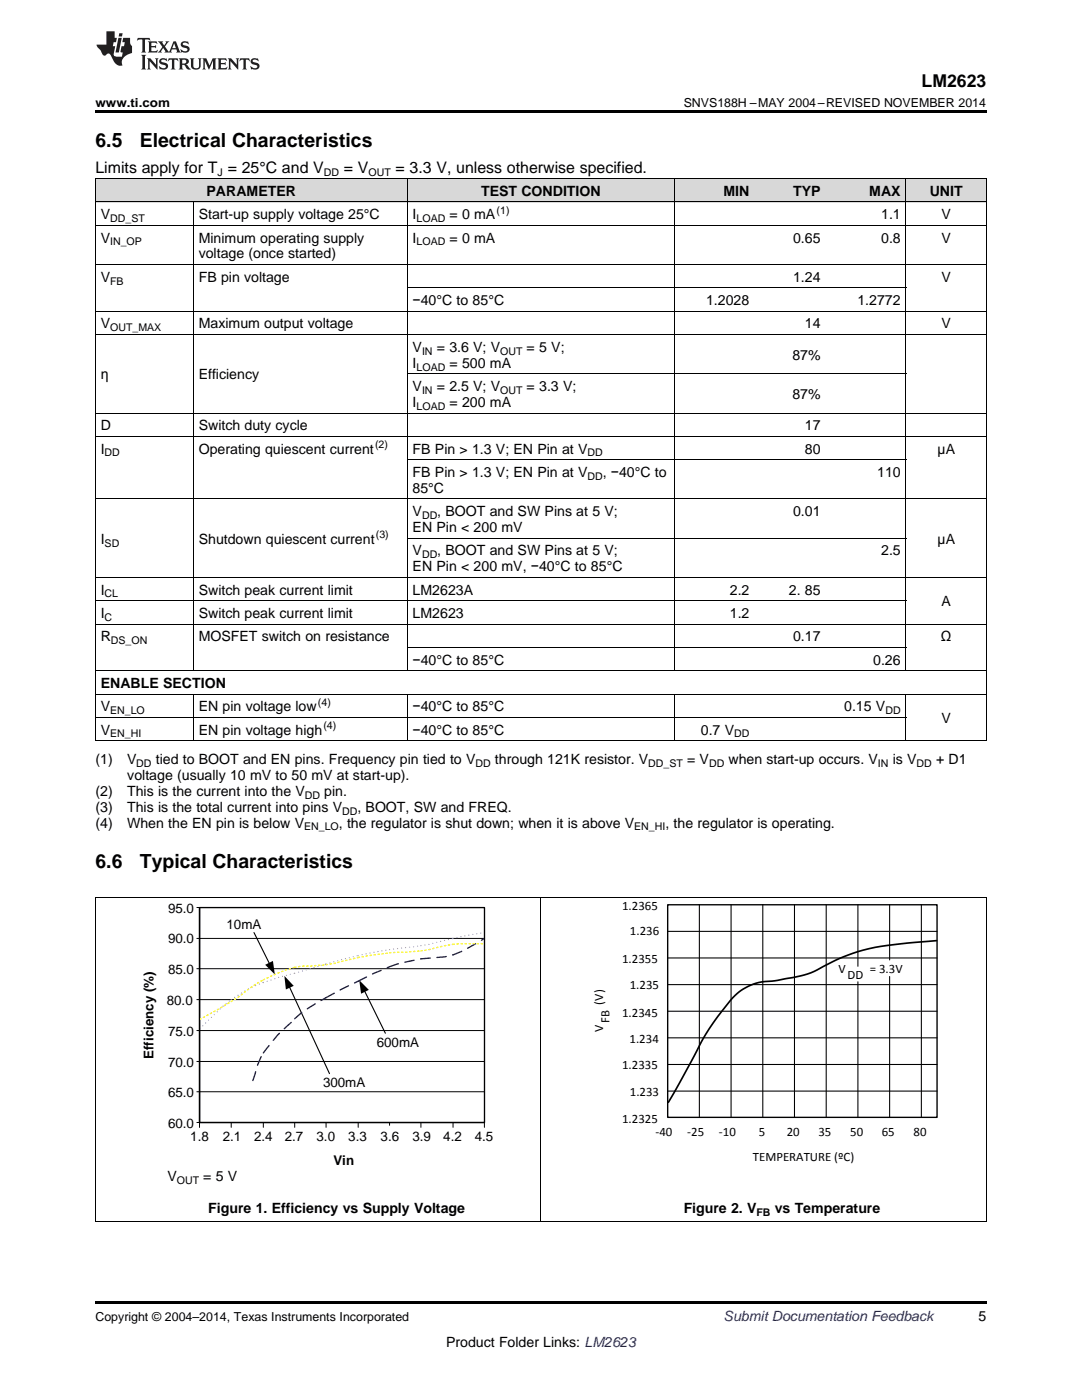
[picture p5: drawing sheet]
<svg xmlns="http://www.w3.org/2000/svg" width="216mm" height="279mm" viewBox="0 0 216 279" stroke-linecap="round" stroke-linejoin="round" font-family="sans-serif">
<defs><g id="words">
<g font-size="3.9">
<text x="19" y="29.3">6.5</text>
<text x="27.9" y="29.3">Electrical Characteristics</text>
<text x="19" y="173.2">6.6</text>
<text x="27.9" y="173.2">Typical Characteristics</text>
</g>
<text font-size="3.5" x="183.9" y="17.3">LM2623</text>
<g font-size="3.2">
<text x="19" y="34.4">Limits apply for T = 25°C and V</text>
<text x="68.6" y="34.4">= V</text>
<text x="78.9" y="34.4">= 3.3 V, unless otherwise specified.</text>
</g>
<g font-size="2.8">
<text x="41.2" y="39.1">PARAMETER</text>
<text x="96" y="39.1">TEST CONDITION</text>
<text x="144.4" y="39.1">MIN</text>
<text x="158.3" y="39.1">TYP</text>
<text x="173.5" y="39.1">MAX</text>
<text x="185.5" y="39.1">UNIT</text>
<text x="20.1" y="43.7">V</text>
<text x="39.7" y="43.7">Start-up supply voltage 25°C</text>
<text x="82.3" y="43.7">I</text>
<text x="89.7" y="43.7">= 0 mA</text>
<text x="175.8" y="43.7">1.1</text>
<text x="187.9" y="43.7">V</text>
<text x="20.1" y="48.4">V</text>
<text x="39.7" y="48.4">Minimum operating supply</text>
<text x="39.7" y="51.6">voltage (once started)</text>
<text x="82.3" y="48.4">I</text>
<text x="89.7" y="48.4">= 0 mA</text>
<text x="158.3" y="48.4">0.65</text>
<text x="175.8" y="48.4">0.8</text>
<text x="187.9" y="48.4">V</text>
<text x="20.1" y="56.2">V</text>
<text x="39.7" y="56.2">FB pin voltage</text>
<text x="158.3" y="56.2">1.24</text>
<text x="187.9" y="56.2">V</text>
<text x="20.1" y="65.5">V</text>
<text x="39.7" y="65.5">Maximum output voltage</text>
<text x="82.3" y="60.9">−40°C to 85°C</text>
<text x="140.9" y="60.9">1.2028</text>
<text x="160.6" y="65.5">14</text>
<text x="171.1" y="60.9">1.2772</text>
<text x="187.9" y="65.5">V</text>
<text x="82.3" y="70.2">V</text>
<text x="87.2" y="70.2">= 3.6 V; V</text>
<text x="105.1" y="70.2">= 5 V;</text>
<text x="158.1" y="71.8">87%</text>
<text x="20.1" y="75.7">η</text>
<text x="39.7" y="75.7">Efficiency</text>
<text x="82.3" y="73.4">I</text>
<text x="89.7" y="73.4">= 500 mA</text>
<text x="82.3" y="78">V</text>
<text x="82.3" y="81.2">I</text>
<text x="87.2" y="78">= 2.5 V; V</text>
<text x="89.7" y="81.2">= 200 mA</text>
<text x="105.1" y="78">= 3.3 V;</text>
<text x="158.1" y="79.6">87%</text>
<text x="20.1" y="85.9">D</text>
<text x="39.7" y="85.9">Switch duty cycle</text>
<text x="160.6" y="85.9">17</text>
<text x="20.1" y="90.5">I</text>
<text x="39.7" y="90.5">Operating quiescent current</text>
<text x="82.3" y="90.5">FB Pin &gt; 1.3 V; EN Pin at V</text>
<text x="82.3" y="95.2">FB Pin &gt; 1.3 V; EN Pin at V</text>
<text x="120.3" y="95.2">, −40°C to</text>
<text x="160.6" y="90.5">80</text>
<text x="175" y="95.2">110</text>
<text x="187.1" y="90.5">µA</text>
<text x="82.3" y="98.4">85°C</text>
<text x="82.3" y="103">V</text>
<text x="82.3" y="106.2">EN Pin &lt; 200 mV</text>
<text x="87.3" y="103">, BOOT and SW Pins at 5 V;</text>
<text x="158.3" y="103">0.01</text>
<text x="20.1" y="108.5">I</text>
<text x="39.7" y="108.5">Shutdown quiescent current</text>
<text x="82.3" y="110.8">V</text>
<text x="87.3" y="110.8">, BOOT and SW Pins at 5 V;</text>
<text x="175.8" y="110.8">2.5</text>
<text x="187.1" y="108.5">µA</text>
<text x="20.1" y="118.7">I</text>
<text x="39.7" y="118.7">Switch peak current limit</text>
<text x="82.3" y="114">EN Pin &lt; 200 mV, −40°C to 85°C</text>
<text x="82.3" y="118.7">LM2623A</text>
<text x="145.6" y="118.7">2.2</text>
<text x="157.4" y="118.7">2. 85</text>
<text x="20.1" y="123.3">I</text>
<text x="39.7" y="123.3">Switch peak current limit</text>
<text x="82.3" y="123.3">LM2623</text>
<text x="145.6" y="123.3">1.2</text>
<text x="187.9" y="121">A</text>
<text x="20.1" y="128">R</text>
<text x="39.7" y="128">MOSFET switch on resistance</text>
<text x="158.3" y="128">0.17</text>
<text x="187.7" y="128">Ω</text>
<text x="20.1" y="137.3">ENABLE SECTION</text>
<text x="82.3" y="132.6">−40°C to 85°C</text>
<text x="174.2" y="132.6">0.26</text>
<text x="20.1" y="142">V</text>
<text x="39.7" y="142">EN pin voltage low</text>
<text x="82.3" y="142">−40°C to 85°C</text>
<text x="168.5" y="142">0.15 V</text>
<text x="20.1" y="146.6">V</text>
<text x="39.7" y="146.6">EN pin voltage high</text>
<text x="82.3" y="146.6">−40°C to 85°C</text>
<text x="139.8" y="146.6">0.7 V</text>
<text x="187.9" y="144.3">V</text>
<text x="19" y="152.5">(1)</text>
<text x="25.4" y="152.5">V</text>
<text x="25.4" y="155.6">voltage (usually 10 mV to 50 mV at start-up).</text>
<text x="31.1" y="152.5">tied to BOOT and EN pins. Frequency pin tied to V</text>
<text x="98.8" y="152.5">through 121K resistor. V</text>
<text x="137.1" y="152.5">= V</text>
<text x="145.4" y="152.5">when start-up occurs. V</text>
<text x="178.1" y="152.5">is V</text>
<text x="186.8" y="152.5">+ D1</text>
<text x="19" y="158.8">(2)</text>
<text x="19" y="162">(3)</text>
<text x="25.4" y="158.8">This is the current into the V</text>
<text x="25.4" y="162">This is the total current into pins V</text>
<text x="64.7" y="158.8">pin.</text>
<text x="71.3" y="162">, BOOT, SW and FREQ.</text>
<text x="19" y="165.2">(4)</text>
<text x="25.4" y="165.2">When the EN pin is below V</text>
<text x="67.6" y="165.2">, the regulator is shut down; when it is above V</text>
<text x="132.8" y="165.2">, the regulator is operating.</text>
<text x="33.4" y="235.7">V</text>
<text x="40.6" y="235.7">= 5 V</text>
<text x="41.6" y="242">Figure 1. Efficiency vs Supply Voltage</text>
<text x="136.4" y="242">Figure 2. V</text>
<text x="154.6" y="242">vs Temperature</text>
<text x="195.3" y="263.6">5</text>
<text x="89" y="268.9">Product Folder Links: LM2623</text>
</g>
<text font-size="2.8" fill="#0000c8" x="144.4" y="263.6">Submit Documentation Feedback</text>
<g font-size="2.7">
<text x="33.5" y="182.1">95.0</text>
<text x="45.2" y="185.4">10mA</text>
<text x="33.5" y="188.3">90.0</text>
<text x="33.5" y="194.3">85.0</text>
<text x="33.3" y="200.5">80.0</text>
<text x="33.5" y="206.7">75.0</text>
<text x="75.2" y="209">600mA</text>
<text x="30.6" y="211.3" transform="rotate(-90 30.6 211.3)">Efficiency (%)</text>
<text x="33.5" y="212.8">70.0</text>
<text x="33.5" y="218.9">65.0</text>
<text x="64.5" y="216.9">300mA</text>
<text x="33.5" y="225.1">60.0</text>
<text x="38" y="227.8">1.8</text>
<text x="44.4" y="227.8">2.1</text>
<text x="50.7" y="227.8">2.4</text>
<text x="56.8" y="227.8">2.7</text>
<text x="63.2" y="227.8">3.0</text>
<text x="69.5" y="227.8">3.3</text>
<text x="75.9" y="227.8">3.6</text>
<text x="82.3" y="227.8">3.9</text>
<text x="88.4" y="227.8">4.2</text>
<text x="94.7" y="227.8">4.5</text>
<text x="66.5" y="232.4">Vin</text>
</g>
<g font-size="2.6">
<text x="124.1" y="181.5">1.2365</text>
<text x="125.7" y="186.7">1.236</text>
<text x="124.1" y="192.1">1.2355</text>
<text x="125.7" y="197.5">1.235</text>
<text x="167.3" y="194.1">V</text>
<text x="169.1" y="195.4">DD</text>
<text x="173.6" y="194.1">= 3.3V</text>
<text x="120.4" y="200.5" transform="rotate(-90 120.4 200.5)">(V)</text>
<text x="124.1" y="202.9">1.2345</text>
<text x="120.4" y="206" transform="rotate(-90 120.4 206)">V</text>
<text x="121.6" y="204.1" transform="rotate(-90 121.6 204.1)">FB</text>
<text x="125.6" y="208.1">1.234</text>
<text x="124.1" y="213.3">1.2335</text>
<text x="125.7" y="218.7">1.233</text>
<text x="124.1" y="224.1">1.2325</text>
<text x="130.8" y="226.6">-40</text>
<text x="137.1" y="226.6">-25</text>
<text x="143.5" y="226.6">-10</text>
<text x="151.4" y="226.6">5</text>
<text x="157" y="226.6">20</text>
<text x="163.3" y="226.6">35</text>
<text x="169.6" y="226.6">50</text>
<text x="175.9" y="226.6">65</text>
<text x="182.3" y="226.6">80</text>
<text x="150.2" y="231.6">TEMPERATURE (ºC)</text>
</g>
<g font-size="2.5">
<text x="19" y="21.4">www.ti.com</text>
<text x="136.4" y="21.4">SNVS188H –MAY 2004–REVISED NOVEMBER 2014</text>
<text x="19" y="263.6">Copyright © 2004–2014, Texas Instruments Incorporated</text>
</g>
<g font-size="2.1">
<text x="43.4" y="35.1">J</text>
<text x="64.6" y="35.1">DD</text>
<text x="73.5" y="35.1">OUT</text>
<text x="22" y="44.3">DD_ST</text>
<text x="83.1" y="44.3">LOAD</text>
<text x="99.1" y="42.6">(1)</text>
<text x="22" y="49">IN_OP</text>
<text x="83.1" y="49">LOAD</text>
<text x="22" y="56.8">FB</text>
<text x="22" y="66.1">OUT_MAX</text>
<text x="84.2" y="70.8">IN</text>
<text x="99.8" y="70.8">OUT</text>
<text x="83.1" y="73.9">LOAD</text>
<text x="83.1" y="81.8">LOAD</text>
<text x="84.2" y="78.6">IN</text>
<text x="99.8" y="78.6">OUT</text>
<text x="74.8" y="89.4">(2)</text>
<text x="20.9" y="91.1">DD</text>
<text x="117.2" y="91.1">DD</text>
<text x="117.2" y="95.7">DD</text>
<text x="75" y="107.4">(3)</text>
<text x="84.2" y="103.6">DD</text>
<text x="20.9" y="109.1">SD</text>
<text x="84.2" y="111.4">DD</text>
<text x="20.9" y="119.2">CL</text>
<text x="20.9" y="123.9">C</text>
<text x="22.1" y="128.6">DS_ON</text>
<text x="22" y="142.5">EN_LO</text>
<text x="63.4" y="140.8">(4)</text>
<text x="176.7" y="142.5">DD</text>
<text x="22" y="147.2">EN_HI</text>
<text x="64.5" y="145.5">(4)</text>
<text x="146.5" y="147.2">DD</text>
<text x="27.2" y="153">DD</text>
<text x="94.9" y="153">DD</text>
<text x="129.4" y="153">DD_ST</text>
<text x="141.5" y="153">DD</text>
<text x="175.2" y="153">IN</text>
<text x="182.9" y="153">DD</text>
<text x="60.8" y="159.4">DD</text>
<text x="60.7" y="165.7">EN_LO</text>
<text x="68.3" y="162.6">DD</text>
<text x="126.5" y="165.7">EN_HI</text>
<text x="35.3" y="236.2">OUT</text>
<text x="151" y="242.6">FB</text>
</g>
</g></defs>
<g fill="#d8d8d8">
<path d="M19 35.7h19.6v4.7h-19.6z"/>
<path d="M38.6 35.7h42.7v4.7h-42.7z"/>
<path d="M81.3 35.7h53.3v4.7h-53.3z"/>
<path d="M134.6 35.7h16v4.7h-16z"/>
<path d="M150.6 35.7h14.2v4.7h-14.2z"/>
<path d="M164.8 35.7h16v4.7h-16z"/>
<path d="M180.8 35.7h16v4.7h-16z"/>
</g>
<path d="M19 22h177.8v.5h-177.8zM19 147.8l.2 .1zM81.2 147.8l.1 .1zM134.5 147.8l.1 .1zM180.7 147.8l.1 .1zM196.7 147.8l.1 .1zM19 259.7h177.8v.5h-177.8z" fill="#000"/>
<g fill="none" stroke="#000" stroke-width=".2">
<path d="M19 35.6l177.8 .1v112.2M19.1 35.7v112.2M81.2 35.7v98.2M134.6 35.7v98.2M180.8 35.7v98.2M19 52.8h177.8M19 45h177.8M19 40.3h177.8M38.5 40.3v93.6M81.3 57.4h99.5M19 66.8h177.8M19 62.1h177.8"/>
<path d="M81.3 74.6h99.5M19 99.6h177.8M19 87.1h177.8M19 82.4h177.8M81.3 91.7h99.5M19 119.9h161.8M19 115.2h177.8M81.3 107.4h99.5M19 138.5h177.8M19 133.9h177.8M19 124.5h177.8M38.5 138.5v9.4"/>
<path d="M81.2 138.5v9.4M81.3 129.2h99.5M134.6 138.5v9.4M180.8 138.5v9.4M19 147.8h177.8M19 143.2h161.8M19 179.2h177.8M19.1 179.2v64.6M107.9 179.2v64.6M196.8 179.2v64.6M39.3 199.5h57.4M39.3 193.3h57.4"/>
<path d="M39.3 187.3h57.4M39.3 181.1h57.4M39.9 181.1v43M39.3 217.9h57.4M39.3 211.8h57.4M39.3 205.7h57.4M39.3 224l57.4 .1v.9M39.8 224.1v.9M46.1 224.1v.9M52.5 224.1v.9M58.8 224.1v.9M65.1 224.1v.9"/>
<path d="M71.5 224.1v.9M77.7 224.1v.5M84 224.1v.9M90.4 224.1v.9M19 243.8h177.8"/>
</g>
<path d="M39.8 181.1h56.9v42.9h-56.9zM133.2 180.6h53.8v42.4h-53.8z" fill="none" stroke="#000" stroke-width=".27"/>
<path d="M186.9 187.7l-3 .3a50.4 50.4 0 0 0-14.6 2.6l-3.7 1.6a23.1 23.1 0 0 1-5.8 2.5l-5.2 1a11.3 11.3 0 0 0-10.1 5.5 49.2 49.2 0 0 0-6.6 10.7l-4.5 8.1" fill="none" stroke="#000" stroke-width=".34"/>
<g fill="none" stroke="#000" stroke-width=".21">
<path d="M133.2 196.5h53.8M133.2 191.2h53.8M133.2 185.9h53.8M139.5 180.6v42.4M145.9 180.6v42.4M152.2 180.6v42.4M158.5 180.6v42.4M164.9 180.6v42.4M171.2 180.6v12.2M171.2 195.9v27.1M177.5 180.6v11M177.5 194.9v28.1"/>
<path d="M183.8 180.6v42.4M133.2 217.8h53.8M133.2 212.4h53.8M133.2 207.1h53.8M133.2 201.8h53.8"/>
</g>
<path d="M50.7 186.1l3.1 6.3M57.7 196.9l8 17.4M72.7 197.7l4.2 8.5" fill="none" stroke="#000" stroke-width=".22"/>
<path d="M52.9 192.5l1.6-.7 .3 2.7zM56.7 194.8l1.9 1.9-1.6 .8zM71.7 195.6l1.9 2-1.5 .7z" fill="#000"/>
<path d="M65.1 199.1l6.4-3.3M71.5 195.8l3.1-1.6 3.1-1.3M77.7 192.9l1.5-.5 4.8-1M84 191.4l4.8-.4 1.6-.4M90.4 190.6a36.2 36.2 0 0 0 6.3-3.3M50.5 215.7l.4-1.4a13.9 13.9 0 0 1 1.6-4.2M52.5 210.1a27.8 27.8 0 0 1 5.6-6l.7-.8M58.8 203.3a32.6 32.6 0 0 1 6.3-4.2" fill="none" stroke="#000080" stroke-width=".27" stroke-dasharray="1.9 1.3"/>
<path d="M46.1 199.5a24.8 24.8 0 0 1 6.4-3.4M52.5 196.1l3.2-1.1 3.1-.8M58.8 194.2l6.3-1.8M65.1 192.4l6.4-1.7M71.5 190.7l6.2-1.2M77.7 189.5l6.3-.8M84 188.7l1.6-.2 4.8-1.2M90.4 187.3l6.3-1.2M39.9 205.3l4.6-4.5 1.6-1.3" fill="none" stroke="#f0f" stroke-width=".27" stroke-dasharray="0 .8"/>
<path d="M46.1 199.9l1.7-1.1 3.1-2.3 1.6-.9M52.5 195.6a31.1 31.1 0 0 1 6.3-2.5M58.8 193.1l1.5-.3 4.8-.3M65.1 192.5l1.6-.2 4.8-1.2M71.5 191.1l6.2-.9M77.7 190.2l6.3-.4M84 189.8l6.4-1.3M90.4 188.5l6.3-.2M39.9 203.4l6.2-3.5" fill="none" stroke="#ff0" stroke-width=".27" stroke-dasharray=".3 .5"/>
<g fill="#231f20">
<path d="M27.5 7.6l-.1 .5 .4-.2h.6v.1v2.1l-.2 .4h1l-.3-.4v-2.1l.1-.1h.5l.5 .2-.2-.5zM29.5 8.3l.2 .3v1.5l-.2 .4h1.8l.2-.6a1.04 1.04 0 0 1-1.3 .2v-.7h.6l.3 .2v-.6l-.3 .2h-.6v-.6l.8-.1 .4 .3-.2-.5zM31.5 8.3l.9 1.1-.9 1.1h.8l-.2-.2 .5-.7 .4 .7-.2 .2h1.5l-.1-.2 .1-.4h.9l.1 .4-.2 .2h1l-.3-.3-.7-1.9h-.5l-.9 2-.8-1 .9-1h-.8l.1 .3-.3 .5-.4-.6 .2-.2zM34.7 8.6l.4 1h-.7zM36.3 8.4a.63 .63 0 0 0-.2 .7 .63 .63 0 0 0 .6 .4l.6 .2 .1 .2a.75 .75 0 0 1-.7 .4 .75 .75 0 0 1-.6-.5l.1 .7 .1-.1a1.11 1.11 0 0 0 1.5-.6 1.13 1.13 0 0 0-1.2-.8l-.1-.4a1.04 1.04 0 0 1 1.2 .2l-.2-.5-.1 .1-.5-.2zM28.2 10.9l.2 .4v2.2l-.2 .4h1l-.3-.4v-2.2l.3-.4zM29.3 11.6l.3 .4v1.5l-.3 .4h.8l-.2-.4v-1.3l1.5 1.7v-1.9l.2-.4h-.7l.2 .4v.9l-1.1-1.3zM32 11.8a.62 .62 0 0 0-.2 .7 .62 .62 0 0 0 .6 .4l.6 .1 .1 .3a.76 .76 0 0 1-.7 .3 .76 .76 0 0 1-.6-.4l.1 .7 .1-.1a1.11 1.11 0 0 0 1.5-.6 1.13 1.13 0 0 0-1.2-.8l-.1-.4a1.04 1.04 0 0 1 1.2 .2l-.2-.6-.1 .1-.5-.1zM33.7 11.6l-.2 .6a.61 .61 0 0 1 .8-.3v1.6l-.2 .4h.9l-.2-.4v-1.6a.63 .63 0 0 1 .8 .3l-.2-.6zM35.6 11.6l.3 .4v1.5l-.3 .4h1l-.2-.2v-.8l.5 .2a.76 .76 0 0 0 1.2 .7l-1-1a.58 .58 0 0 0 .6-.5 .58 .58 0 0 0-.5-.6zM36.4 11.9h.1a.45 .45 0 0 1 .5 .1 .45 .45 0 0 1 .1 .5l-.7 .2zM37.9 11.6l.2 .2a2.17 2.17 0 0 0 .3 1.9 .99 .99 0 0 0 1.6-.6v-1.1l.2-.4h-.7l.2 .2a1.92 1.92 0 0 1-.2 1.8 .6 .6 0 0 1-.9-.5v-1.1l.2-.4zM40.4 11.6l.2 .4v1.5l-.2 .4h.7l-.2-.4v-1.4l.8 1.8 .8-1.8v1.4l-.2 .4h.9l-.2-.4v-1.5l.2-.4h-.8l-.6 1.5-.6-1.5zM43.4 11.6l.2 .4v1.5l-.2 .4h1.8l.2-.6a1.04 1.04 0 0 1-1.3 .1v-.6h.5l.4 .2v-.6l-.4 .2h-.5v-.7h.8l.3 .3-.1-.6zM45.5 11.6l.2 .4v1.5l-.2 .4h.7l-.2-.4v-1.3l1.5 1.7v-1.9l.2-.4h-.7l.2 .4v.9l-1.1-1.3zM47.9 11.6l-.1 .6a.61 .61 0 0 1 .8-.3v1.6l-.3 .4h1l-.3-.4 .1-1.6a.63 .63 0 0 1 .7 .3l-.1-.6zM50.2 11.8a.62 .62 0 0 0-.2 .7 .62 .62 0 0 0 .6 .4l.6 .1 .2 .3a.76 .76 0 0 1-.8 .3 .76 .76 0 0 1-.6-.4l.1 .7 .2-.1a1.11 1.11 0 0 0 1.5-.6 1.13 1.13 0 0 0-1.3-.8l-.1-.4a1.04 1.04 0 0 1 1.2 .2l-.1-.6-.2 .1-.5-.1z"/>
<path d="M21.2 6.3v2.6h-1.9l.1 .4 .7 .9a.91 .91 0 0 0 1 .8 .56 .56 0 0 1 .5-.3 .56 .56 0 0 1 .5 .3l.4 .8a1.53 1.53 0 0 0 1.9 1.2 1.54 1.54 0 0 1 1-2.1l.9-.3v-1.4a1.52 1.52 0 0 1-.3-1.6h-1.4l-.2 .8h.5l-.2 .8h-.4l-.2 1v.2l.4 .1-.2 .8a1.93 1.93 0 0 1-1.6-.3l.3-1.8h-.5l.2-.8h.4l.2-.8h-.4v-1.3zM23.6 7.6l-.6 2.9h.7l.6-2.9zM23.8 6.6l-.1 .7h.6l.2-.7z"/>
</g>
<use href="#words"/>
</svg>
